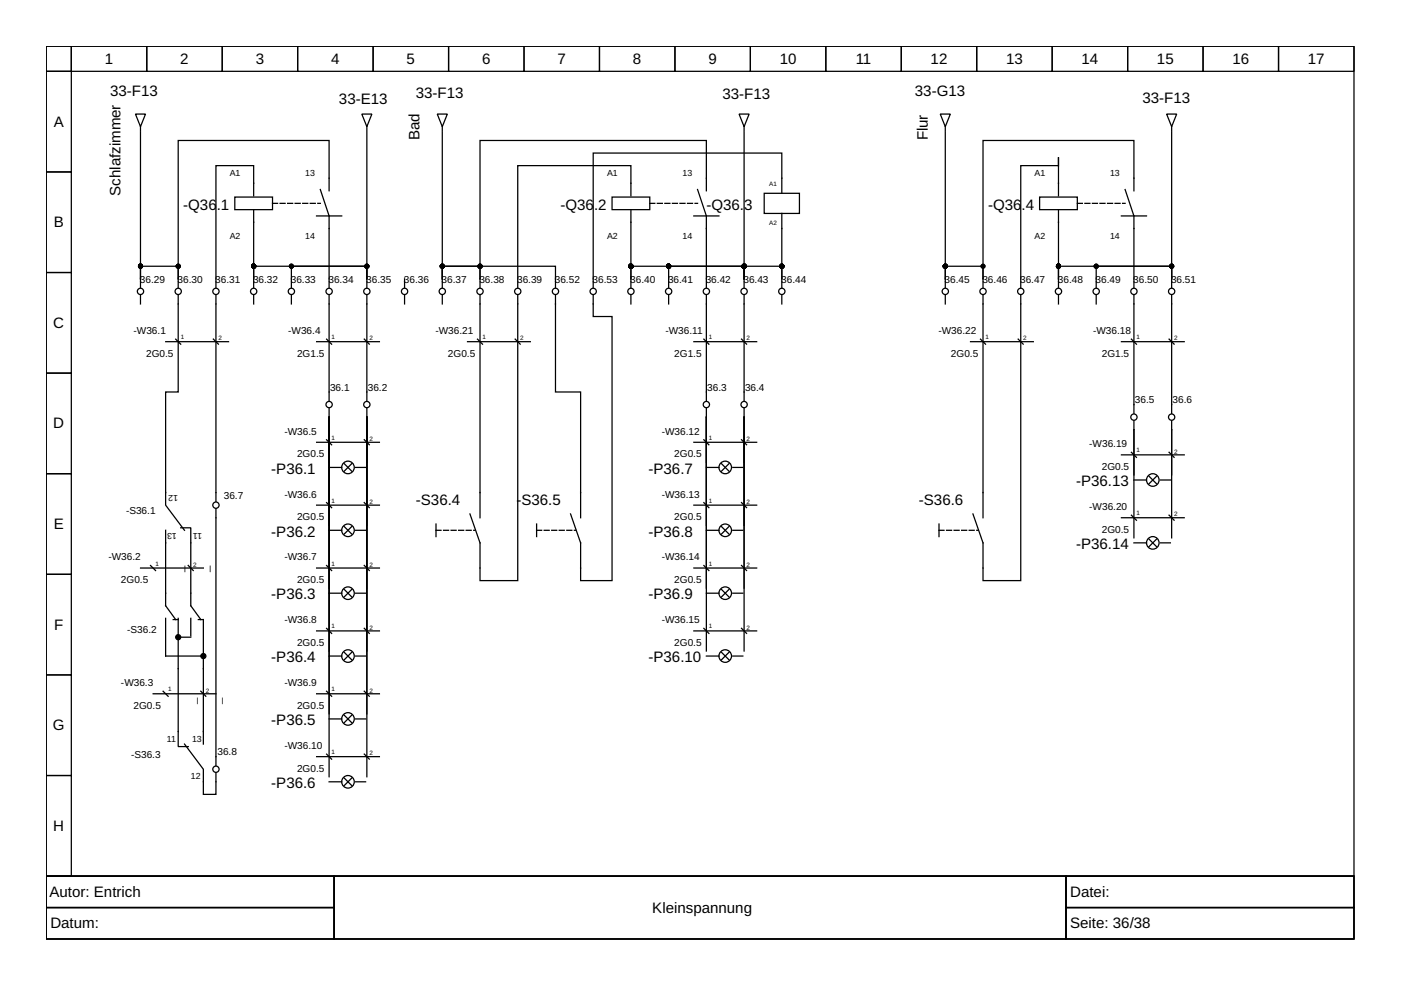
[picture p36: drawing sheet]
<svg xmlns="http://www.w3.org/2000/svg" width="297mm" height="210mm" viewBox="0 0 297 210" stroke-linecap="round" stroke-linejoin="round" font-family="sans-serif">
<defs><g id="words">
<g font-size="3.2">
<text x="22.2" y="13.5">1</text>
<text x="38.2" y="13.5">2</text>
<text x="54.2" y="13.5">3</text>
<text x="70.2" y="13.5">4</text>
<text x="86.2" y="13.5">5</text>
<text x="102.2" y="13.5">6</text>
<text x="118.2" y="13.5">7</text>
<text x="134.2" y="13.5">8</text>
<text x="150.2" y="13.5">9</text>
<text x="165.3" y="13.5">10</text>
<text x="181.4" y="13.5">11</text>
<text x="197.3" y="13.5">12</text>
<text x="213.3" y="13.5">13</text>
<text x="229.3" y="13.5">14</text>
<text x="245.3" y="13.5">15</text>
<text x="261.3" y="13.5">16</text>
<text x="277.3" y="13.5">17</text>
<text x="23.3" y="20.5">33-F13</text>
<text x="71.9" y="22.1">33-E13</text>
<text x="88.1" y="20.7">33-F13</text>
<text x="153.2" y="21">33-F13</text>
<text x="194" y="20.5">33-G13</text>
<text x="242.2" y="21.8">33-F13</text>
<text x="11.4" y="26.9">A</text>
<text x="89" y="29.8" transform="rotate(-90 89 29.8)">Bad</text>
<text x="196.7" y="29.8" transform="rotate(-90 196.7 29.8)">Flur</text>
<text x="25.5" y="41.5" transform="rotate(-90 25.5 41.5)">Schlafzimmer</text>
<text x="38.9" y="44.4">-Q36</text>
<text x="46" y="44.4">.1</text>
<text x="118.8" y="44.4">-Q36</text>
<text x="125.9" y="44.4">.2</text>
<text x="149.8" y="44.4">-Q36.3</text>
<text x="209.5" y="44.4">-Q36</text>
<text x="216.6" y="44.4">.4</text>
<text x="11.4" y="48.2">B</text>
<text x="11.3" y="69.5">C</text>
<text x="11.3" y="90.8">D</text>
<text x="57.5" y="100.4">-P36.1</text>
<text x="137.5" y="100.4">-P36.7</text>
<text x="88.2" y="107.1">-S36.4</text>
<text x="109.5" y="107.1">-</text>
<text x="110.6" y="107.1">S36.5</text>
<text x="194.8" y="107.1">-S36.6</text>
<text x="228.1" y="103.1">-P36.13</text>
<text x="11.4" y="112.2">E</text>
<text x="57.5" y="113.8">-P36.2</text>
<text x="137.5" y="113.8">-P36.8</text>
<text x="228.1" y="116.4">-P36.14</text>
<text x="57.5" y="127.1">-P36.3</text>
<text x="137.5" y="127.1">-P36.9</text>
<text x="11.5" y="133.5">F</text>
<text x="57.5" y="140.4">-P36.4</text>
<text x="137.5" y="140.4">-P36.10</text>
<text x="11.2" y="154.8">G</text>
<text x="57.5" y="153.8">-P36.5</text>
<text x="57.5" y="167.1">-P36.6</text>
<text x="11.3" y="176.2">H</text>
<text x="10.5" y="190.2">Autor: Entrich</text>
<text x="226.9" y="190.2">Datei:</text>
<text x="10.7" y="196.8">Datum:</text>
<text x="138.3" y="193.5">Kleinspannung</text>
<text x="226.9" y="196.8">Seite: 36/38</text>
</g>
<g font-size="2.4">
<text x="38.9" y="121.2" transform="rotate(-90 38.9 121.2)">_</text>
<text x="44.2" y="121.2" transform="rotate(-90 44.2 121.2)">_</text>
<text x="41.5" y="149.2" transform="rotate(-90 41.5 149.2)">_</text>
<text x="46.8" y="149.2" transform="rotate(-90 46.8 149.2)">_</text>
</g>
<g font-size="2.1">
<text x="29.7" y="60">36.29</text>
<text x="37.7" y="60">36.30</text>
<text x="45.6" y="60">36.31</text>
<text x="53.6" y="60">36.32</text>
<text x="61.6" y="60">36.33</text>
<text x="69.6" y="60">36.34</text>
<text x="77.6" y="60">36.35</text>
<text x="85.6" y="60">36.36</text>
<text x="93.6" y="60">36.37</text>
<text x="101.6" y="60">36.38</text>
<text x="109.6" y="60">36.39</text>
<text x="117.6" y="60">36.52</text>
<text x="125.6" y="60">36.53</text>
<text x="133.6" y="60">36.40</text>
<text x="141.6" y="60">36.41</text>
<text x="149.6" y="60">36.42</text>
<text x="157.6" y="60">36.43</text>
<text x="165.6" y="60">36.44</text>
<text x="200.3" y="60">36.45</text>
<text x="208.3" y="60">36.46</text>
<text x="216.3" y="60">36.47</text>
<text x="224.3" y="60">36.48</text>
<text x="232.3" y="60">36.49</text>
<text x="240.3" y="60">36.50</text>
<text x="248.3" y="60">36.51</text>
<text x="28.3" y="70.8">-W36.1</text>
<text x="61.1" y="70.7">-W36.4</text>
<text x="92.3" y="70.8">-W36.21</text>
<text x="141.1" y="70.7">-W36.11</text>
<text x="199" y="70.8">-W36.22</text>
<text x="231.7" y="70.7">-W36.18</text>
<text x="31" y="75.6">2G0.5</text>
<text x="63" y="75.6">2G1.5</text>
<text x="95" y="75.6">2G0.5</text>
<text x="143" y="75.6">2G1.5</text>
<text x="201.6" y="75.6">2G0.5</text>
<text x="233.6" y="75.6">2G1.5</text>
<text x="70" y="82.8">36.1</text>
<text x="78" y="82.8">36.2</text>
<text x="150" y="82.8">36.3</text>
<text x="158" y="82.8">36.4</text>
<text x="240.6" y="85.5">36.5</text>
<text x="248.6" y="85.5">36.6</text>
<text x="60.3" y="92.2">-W36.5</text>
<text x="140.3" y="92.2">-W36.12</text>
<text x="230.9" y="94.8">-W36.19</text>
<text x="63" y="97">2G0.5</text>
<text x="143" y="97">2G0.5</text>
<text x="233.6" y="99.6">2G0.5</text>
<text x="47.4" y="105.8">36.7</text>
<text x="60.3" y="105.5">-W36.6</text>
<text x="140.3" y="105.5">-W36.13</text>
<text x="26.7" y="109">-S36.1</text>
<text x="63" y="110.3">2G0.5</text>
<text x="143" y="110.3">2G0.5</text>
<text x="230.9" y="108.2">-W36.20</text>
<text x="233.6" y="113">2G0.5</text>
<text x="23" y="118.8">-W36.2</text>
<text x="60.3" y="118.8">-W36.7</text>
<text x="140.3" y="118.8">-W36.14</text>
<text x="25.7" y="123.6">2G0.5</text>
<text x="63" y="123.6">2G0.5</text>
<text x="143" y="123.6">2G0.5</text>
<text x="27" y="134.3">-S36.2</text>
<text x="60.3" y="132.2">-W36.8</text>
<text x="63" y="137">2G0.5</text>
<text x="140.3" y="132.2">-W36.15</text>
<text x="143" y="137">2G0.5</text>
<text x="25.7" y="145.5">-W36.3</text>
<text x="60.3" y="145.5">-W36.9</text>
<text x="28.3" y="150.3">2G0.5</text>
<text x="63" y="150.3">2G0.5</text>
<text x="27.8" y="160.7">-S36.3</text>
<text x="46.1" y="160.2">36.8</text>
<text x="60.3" y="158.8">-W36.10</text>
<text x="63" y="163.6">2G0.5</text>
</g>
<g font-size="1.9">
<text x="48.7" y="37.3">A1</text>
<text x="64.7" y="37.3">13</text>
<text x="128.7" y="37.3">A1</text>
<text x="144.7" y="37.3">13</text>
<text x="219.4" y="37.3">A1</text>
<text x="235.3" y="37.3">13</text>
<text x="48.7" y="50.6">A2</text>
<text x="64.7" y="50.6">14</text>
<text x="128.7" y="50.6">A2</text>
<text x="144.7" y="50.6">14</text>
<text x="219.4" y="50.6">A2</text>
<text x="235.3" y="50.6">14</text>
<text x="37.8" y="105" transform="rotate(-180 37.8 105)">12</text>
<text x="37.5" y="113" transform="rotate(-180 37.5 113)">13</text>
<text x="42.9" y="113" transform="rotate(-180 42.9 113)">11</text>
<text x="35.4" y="157.2">11</text>
<text x="40.7" y="157.2">13</text>
<text x="40.5" y="165.2">12</text>
</g>
<g font-size="1.3">
<text x="163.1" y="39.4">A1</text>
<text x="163.1" y="47.6">A2</text>
<text x="38.3" y="71.9">1</text>
<text x="70.3" y="71.9">1</text>
<text x="102.3" y="71.9">1</text>
<text x="150.3" y="71.9">1</text>
<text x="209" y="71.9">1</text>
<text x="240.9" y="71.9">1</text>
<text x="46.3" y="72.2">2</text>
<text x="78.3" y="72.2">2</text>
<text x="110.3" y="72.2">2</text>
<text x="158.3" y="72.2">2</text>
<text x="217" y="72.2">2</text>
<text x="248.9" y="72.2">2</text>
<text x="70.3" y="93.2">1</text>
<text x="78.3" y="93.5">2</text>
<text x="150.3" y="93.2">1</text>
<text x="158.3" y="93.5">2</text>
<text x="240.9" y="95.9">1</text>
<text x="248.9" y="96.2">2</text>
<text x="70.3" y="106.6">1</text>
<text x="78.3" y="106.8">2</text>
<text x="150.3" y="106.6">1</text>
<text x="158.3" y="106.8">2</text>
<text x="240.9" y="109.2">1</text>
<text x="248.9" y="109.5">2</text>
<text x="33" y="119.9">1</text>
<text x="70.3" y="119.9">1</text>
<text x="150.3" y="119.9">1</text>
<text x="41" y="120.2">2</text>
<text x="78.3" y="120.2">2</text>
<text x="158.3" y="120.2">2</text>
<text x="70.3" y="133.2">1</text>
<text x="78.3" y="133.5">2</text>
<text x="150.3" y="133.2">1</text>
<text x="158.3" y="133.5">2</text>
<text x="35.7" y="146.6">1</text>
<text x="43.6" y="146.8">2</text>
<text x="70.3" y="146.6">1</text>
<text x="78.3" y="146.8">2</text>
<text x="70.3" y="159.9">1</text>
<text x="78.3" y="160.2">2</text>
</g>
</g></defs>
<g fill="none" stroke="#000" stroke-width=".27">
<path d="M9.8 9.8h277.3v176h-277.3zM9.8 9.8h5.3v5.3h-5.3zM9.8 15.1h5.3v21.4h-5.3zM15.1 9.8h16v5.3h-16zM31.1 9.8h16v5.3h-16zM47.1 9.8h16v5.3h-16zM63.1 9.8h16v5.3h-16zM79.1 9.8h16v5.3h-16zM95.1 9.8h16v5.3h-16zM111.1 9.8h16v5.3h-16zM127.1 9.8h16v5.3h-16zM143.1 9.8h16v5.3h-16z"/>
<path d="M159.1 9.8h16v5.3h-16zM175.1 9.8h16v5.3h-16zM191.1 9.8h16v5.3h-16zM207.1 9.8h16v5.3h-16zM223.1 9.8h16v5.3h-16zM239.1 9.8h16v5.3h-16zM255.1 9.8h16v5.3h-16zM271.1 9.8h16v5.3h-16zM9.8 36.5h5.3v21.3h-5.3zM28.7 24.2h2.2l-1.1 2.7zM29.8 27.9v31.2M29.8 26.9v.8"/>
<path d="M76.7 24.2h2.1l-1 2.7zM77.8 26.9v.8M77.8 27.9v31.2M92.7 24.2h2.1l-1 2.7zM93.8 26.9v.8M93.8 27.9v31.2M156.7 24.2h2.1l-1 2.7zM157.8 26.9v.8M157.8 27.9v31.2M199.4 24.2h2.1l-1.1 2.7zM200.4 26.9v.8M200.4 27.9v31.2"/>
<path d="M247.3 24.2h2.2l-1.1 2.7zM248.4 26.9v.8M248.4 27.9v31.2M9.8 57.8h5.3v21.3h-5.3zM29.8 59.1v-2.7h8v2.7M29.8 59.1v1.9M37.8 59.1v1.9M49.8 41.8h8v2.6h-8zM53.8 44.4v14.7M53.8 41.5v-6.4h-8v25.9M53.8 59.1v1.9M53.8 59.1v-2.7h24v2.7"/>
<path d="M67.1 45.8h5.3M67.9 40.2l1.9 5.6v15.2M69.8 40.5v-10.7h-32v29.3M77.8 59.1v1.9M77.8 59.1v-2.7h-16v4.6M85.8 59.1v1.9M93.8 59.1v1.9M93.8 59.1v-2.7h8v2.7M93.8 59.1v-2.7h24v4.6M101.8 59.1v1.9M129.8 41.8h8v2.6h-8zM133.8 41.5v-6.4h-24v25.9"/>
<path d="M133.8 44.4v14.7M133.8 59.1v1.9M133.8 59.1v-2.7h24v2.7M147.1 45.8h5.3M147.9 40.2l1.9 5.6v15.2M149.8 40.5v-10.7h-48v29.3M157.8 59.1v1.9M157.8 59.1v-2.7h-16v4.6M157.8 59.1v-2.7h8v2.7M162 41h7.5v4.2h-7.5zM165.8 41v-8.5h-40v28.5M165.8 45.2v13.9"/>
<path d="M165.8 59.1v1.9M200.4 59.1v1.9M200.4 59.1v-2.7h8v2.7M208.4 59.1v1.9M220.4 41.8h8v2.6h-8zM224.4 44.4v14.7M224.4 41.5v-8.2v1.8h-8v25.9M224.4 59.1v1.9M224.4 59.1v-2.7h24v2.7M237.7 45.8h5.4M238.5 40.2l1.9 5.6v15.2M240.4 40.5v-10.7h-32v29.3"/>
<path d="M248.4 59.1v1.9M248.4 59.1v-2.7h-16v4.6M9.8 79.1h5.3v21.3h-5.3zM29.8 62.6v1.8M35.1 72.4h13.3M37.3 71.9l1 1.1M37.8 62.6v20.5h-2.7v24l4 5.3M45.2 71.9l1.1 1.1M45.8 62.6v43.7M53.8 62.6v1.8M61.8 62.6v1.8M67.1 72.4h13.3"/>
<path d="M69.2 71.9l1.1 1.1M69.8 62.6v22.4M77.2 71.9l1.1 1.1M77.8 62.6v22.4M85.8 62.6v1.8M93.8 62.6v1.8M99.1 72.4h13.3M101.2 71.9l1.1 1.1M101.8 62.6v47.2M109.2 71.9l1.1 1.1M109.8 62.6v60.5h-8v-8l-2.2-6.1M117.8 62.6v20.5h5.3v26.7"/>
<path d="M125.8 62.6v4.5h4v56h-6.7v-8l-2.1-6.1M133.8 62.6v1.8M141.8 62.6v1.8M147.1 72.4h13.3M149.2 71.9l1.1 1.1M149.8 62.6v22.4M157.2 71.9l1.1 1.1M157.8 62.6v22.4M165.8 62.6v1.8M200.4 62.6v1.8M205.8 72.4h13.3M207.9 71.9l1.1 1.1"/>
<path d="M208.4 62.6v47.2M215.9 71.9l1 1.1M216.4 62.6v60.5h-8v-8l-2.1-6.1M224.4 62.6v1.8M232.4 62.6v1.8M237.8 72.4h13.3M239.9 71.9l1 1.1M240.4 62.6v25M247.9 71.9l1 1.1M248.4 62.6v25M67.1 93.8h13.3M69.2 93.2l1.1 1.1"/>
<path d="M69.8 99.1h2.6M69.8 86.6v1.8M69.8 88.4v76.3M69.8 88.4v36.3M69.8 88.4v23M69.8 88.4v49.6M69.8 88.4v9.6M69.8 88.4v63M73 98.3l1.6 1.6M74.6 98.3l-1.6 1.6M75.4 99.1h2.1M77.2 93.2l1.1 1.1"/>
<path d="M77.8 86.6v1.8M77.8 88.4v76.3M77.8 88.4v49.6M77.8 88.4v9.6M77.8 88.4v23M77.8 88.4v36.3M77.8 88.4v63M147.1 93.8h13.3M149.2 93.2l1.1 1.1M149.8 86.6v1.8M149.8 88.4v49.6M149.8 88.4v9.6"/>
<path d="M149.8 88.4v23M149.8 88.4v36.3M149.8 99.1h2.6M153 98.3l1.6 1.6M154.6 98.3l-1.6 1.6M155.4 99.1h2.1M157.2 93.2l1.1 1.1M157.8 86.6v1.8M157.8 88.4v9.6M157.8 88.4v49.6M157.8 88.4v23M157.8 88.4v36.3"/>
<path d="M237.8 96.4h13.3M239.9 95.9l1 1.1M240.4 89.2v1.9M240.4 91.1v9.6M240.4 91.1v22.9M247.9 95.9l1 1.1M248.4 89.2v1.9M248.4 91.1v9.6M248.4 91.1v22.9M9.8 100.4h5.3v21.4h-5.3zM31.9 119.9l1.1 1.1M35.1 112.4v16l2.2 3"/>
<path d="M38.3 111.9h2.2v16.5l2.1 3M39.9 119.9l1.1 1.1M45.8 107.9v54.4M67.1 107.1h13.3M69.2 106.6l1.1 1M69.2 119.9l1.1 1.1M69.8 112.4h2.6M73 111.6l1.6 1.6M74.6 111.6l-1.6 1.6M75.4 112.4h2.1M77.2 106.6l1.1 1M77.2 119.9l1.1 1.1"/>
<path d="M92.4 111.1v2.7M113.8 111.1v2.7M147.1 107.1h13.3M149.2 106.6l1.1 1M149.2 119.9l1.1 1.1M149.8 112.4h2.6M153 111.6l1.6 1.6M154.6 111.6l-1.6 1.6M155.4 112.4h2.1M157.2 106.6l1.1 1M157.2 119.9l1.1 1.1M199.1 111.1v2.7"/>
<path d="M237.8 109.8h13.3M239.9 109.2l1 1.1M240.4 101.8h2.7M240.4 115.1h2.7M243.6 101l1.6 1.6M243.6 114.3l1.6 1.6M245.2 101l-1.6 1.6M245.2 114.3l-1.6 1.6M246 101.8h2.1M246 115.1h2.1M247.9 109.2l1 1.1M9.8 121.8h5.3v21.3h-5.3z"/>
<path d="M29.8 120.4h13.3M35.1 131.1v8h8M36.7 131.4h1.1M37.8 131.1v27.2h2.1M37.8 135.1h2.7M40.5 131.1v3.7M42.1 131.4h1v26.4M67.1 133.8h13.3M67.1 120.4h13.3M69.2 133.2l1.1 1.1M69.8 125.8h2.6M69.8 139.1h2.6"/>
<path d="M73 125l1.6 1.6M73 138.3l1.6 1.6M74.6 125l-1.6 1.6M74.6 138.3l-1.6 1.6M75.4 125.8h2.1M75.4 139.1h2.1M77.2 133.2l1.1 1.1M147.1 133.8h13.3M147.1 120.4h13.3M149.2 133.2l1.1 1.1M149.8 125.8h2.6M149.8 139.1h2.6"/>
<path d="M153 138.3l1.6 1.6M153 125l1.6 1.6M154.6 138.3l-1.6 1.6M154.6 125l-1.6 1.6M155.4 125.8h2.1M155.4 139.1h2.1M157.2 133.2l1.1 1.1M9.8 143.1h5.3v21.3h-5.3zM32.5 147.1h13.3M34.6 146.6l1.1 1M39.1 157.8l4 5.3v5.3h2.7v-4.5M42.6 146.6l1 1"/>
<path d="M67.1 147.1h13.3M69.2 159.9l1.1 1.1M69.2 146.6l1.1 1M69.8 152.4h2.6M73 151.6l1.6 1.6M74.6 151.6l-1.6 1.6M75.4 152.4h2.1M77.2 159.9l1.1 1M77.2 146.6l1.1 1M9.8 164.4h5.3v21.4h-5.3zM67.1 160.4h13.3M69.8 165.8h2.6"/>
<path d="M73 165l1.6 1.6M74.6 165l-1.6 1.6M75.4 165.8h2.1M9.8 185.8h277.3v13.3h-277.3zM9.8 185.8h61v6.6h-61zM9.8 192.4h61v6.7h-61zM70.8 185.8h155.2v13.3h-155.2zM226 185.8h61.1v6.6h-61.1zM226 192.4h61.1v6.7h-61.1z"/>
<circle cx="29.8" cy="61.8" r=".67"/>
<circle cx="37.8" cy="61.8" r=".67"/>
<circle cx="45.8" cy="61.8" r=".67"/>
<circle cx="53.8" cy="61.8" r=".67"/>
<circle cx="61.8" cy="61.8" r=".67"/>
<circle cx="69.8" cy="61.8" r=".67"/>
<circle cx="77.8" cy="61.8" r=".67"/>
<circle cx="85.8" cy="61.8" r=".67"/>
<circle cx="93.8" cy="61.8" r=".67"/>
<circle cx="101.8" cy="61.8" r=".67"/>
<circle cx="109.8" cy="61.8" r=".67"/>
<circle cx="117.8" cy="61.8" r=".67"/>
<circle cx="125.8" cy="61.8" r=".67"/>
<circle cx="133.8" cy="61.8" r=".67"/>
<circle cx="141.8" cy="61.8" r=".67"/>
<circle cx="149.8" cy="61.8" r=".67"/>
<circle cx="157.8" cy="61.8" r=".67"/>
<circle cx="165.8" cy="61.8" r=".67"/>
<circle cx="200.4" cy="61.8" r=".67"/>
<circle cx="208.4" cy="61.8" r=".67"/>
<circle cx="216.4" cy="61.8" r=".67"/>
<circle cx="224.4" cy="61.8" r=".67"/>
<circle cx="232.4" cy="61.8" r=".67"/>
<circle cx="240.4" cy="61.8" r=".67"/>
<circle cx="248.4" cy="61.8" r=".67"/>
<circle cx="69.8" cy="85.8" r=".67"/>
<circle cx="73.8" cy="99.1" r="1.33"/>
<circle cx="77.8" cy="85.8" r=".67"/>
<circle cx="149.8" cy="85.8" r=".67"/>
<circle cx="153.8" cy="99.1" r="1.33"/>
<circle cx="157.8" cy="85.8" r=".67"/>
<circle cx="240.4" cy="88.4" r=".67"/>
<circle cx="248.4" cy="88.4" r=".67"/>
<circle cx="45.8" cy="107.1" r=".67"/>
<circle cx="73.8" cy="112.4" r="1.33"/>
<circle cx="153.8" cy="112.4" r="1.33"/>
<circle cx="244.4" cy="101.8" r="1.33"/>
<circle cx="244.4" cy="115.1" r="1.33"/>
<circle cx="73.8" cy="125.8" r="1.33"/>
<circle cx="73.8" cy="139.1" r="1.33"/>
<circle cx="153.8" cy="125.8" r="1.33"/>
<circle cx="153.8" cy="139.1" r="1.33"/>
<circle cx="73.8" cy="152.4" r="1.33"/>
<circle cx="45.8" cy="163.1" r=".67"/>
<circle cx="73.8" cy="165.8" r="1.33"/>
</g>
<path d="M57.8 43.1h10.1M137.8 43.1h10.1M228.4 43.1h10.1M92.4 112.4h8.3M113.8 112.4h8.2M199.1 112.4h8.3" fill="none" stroke="#000" stroke-width=".27" stroke-dasharray="1.1 .5"/>
<g fill="#000" stroke="#000" stroke-width=".27">
<circle cx="29.8" cy="56.4" r=".4"/>
<circle cx="37.8" cy="56.4" r=".4"/>
<circle cx="53.8" cy="56.4" r=".4"/>
<circle cx="61.8" cy="56.4" r=".4"/>
<circle cx="77.8" cy="56.4" r=".4"/>
<circle cx="93.8" cy="56.4" r=".4"/>
<circle cx="101.8" cy="56.4" r=".4"/>
<circle cx="133.8" cy="56.4" r=".4"/>
<circle cx="141.8" cy="56.4" r=".4"/>
<circle cx="157.8" cy="56.4" r=".4"/>
<circle cx="165.8" cy="56.4" r=".4"/>
<circle cx="200.4" cy="56.4" r=".4"/>
<circle cx="208.4" cy="56.4" r=".4"/>
<circle cx="224.4" cy="56.4" r=".4"/>
<circle cx="232.4" cy="56.4" r=".4"/>
<circle cx="248.4" cy="56.4" r=".4"/>
<circle cx="37.8" cy="135.1" r=".53"/>
<circle cx="43.1" cy="139.1" r=".53"/>
</g>
<use href="#words"/>
</svg>
